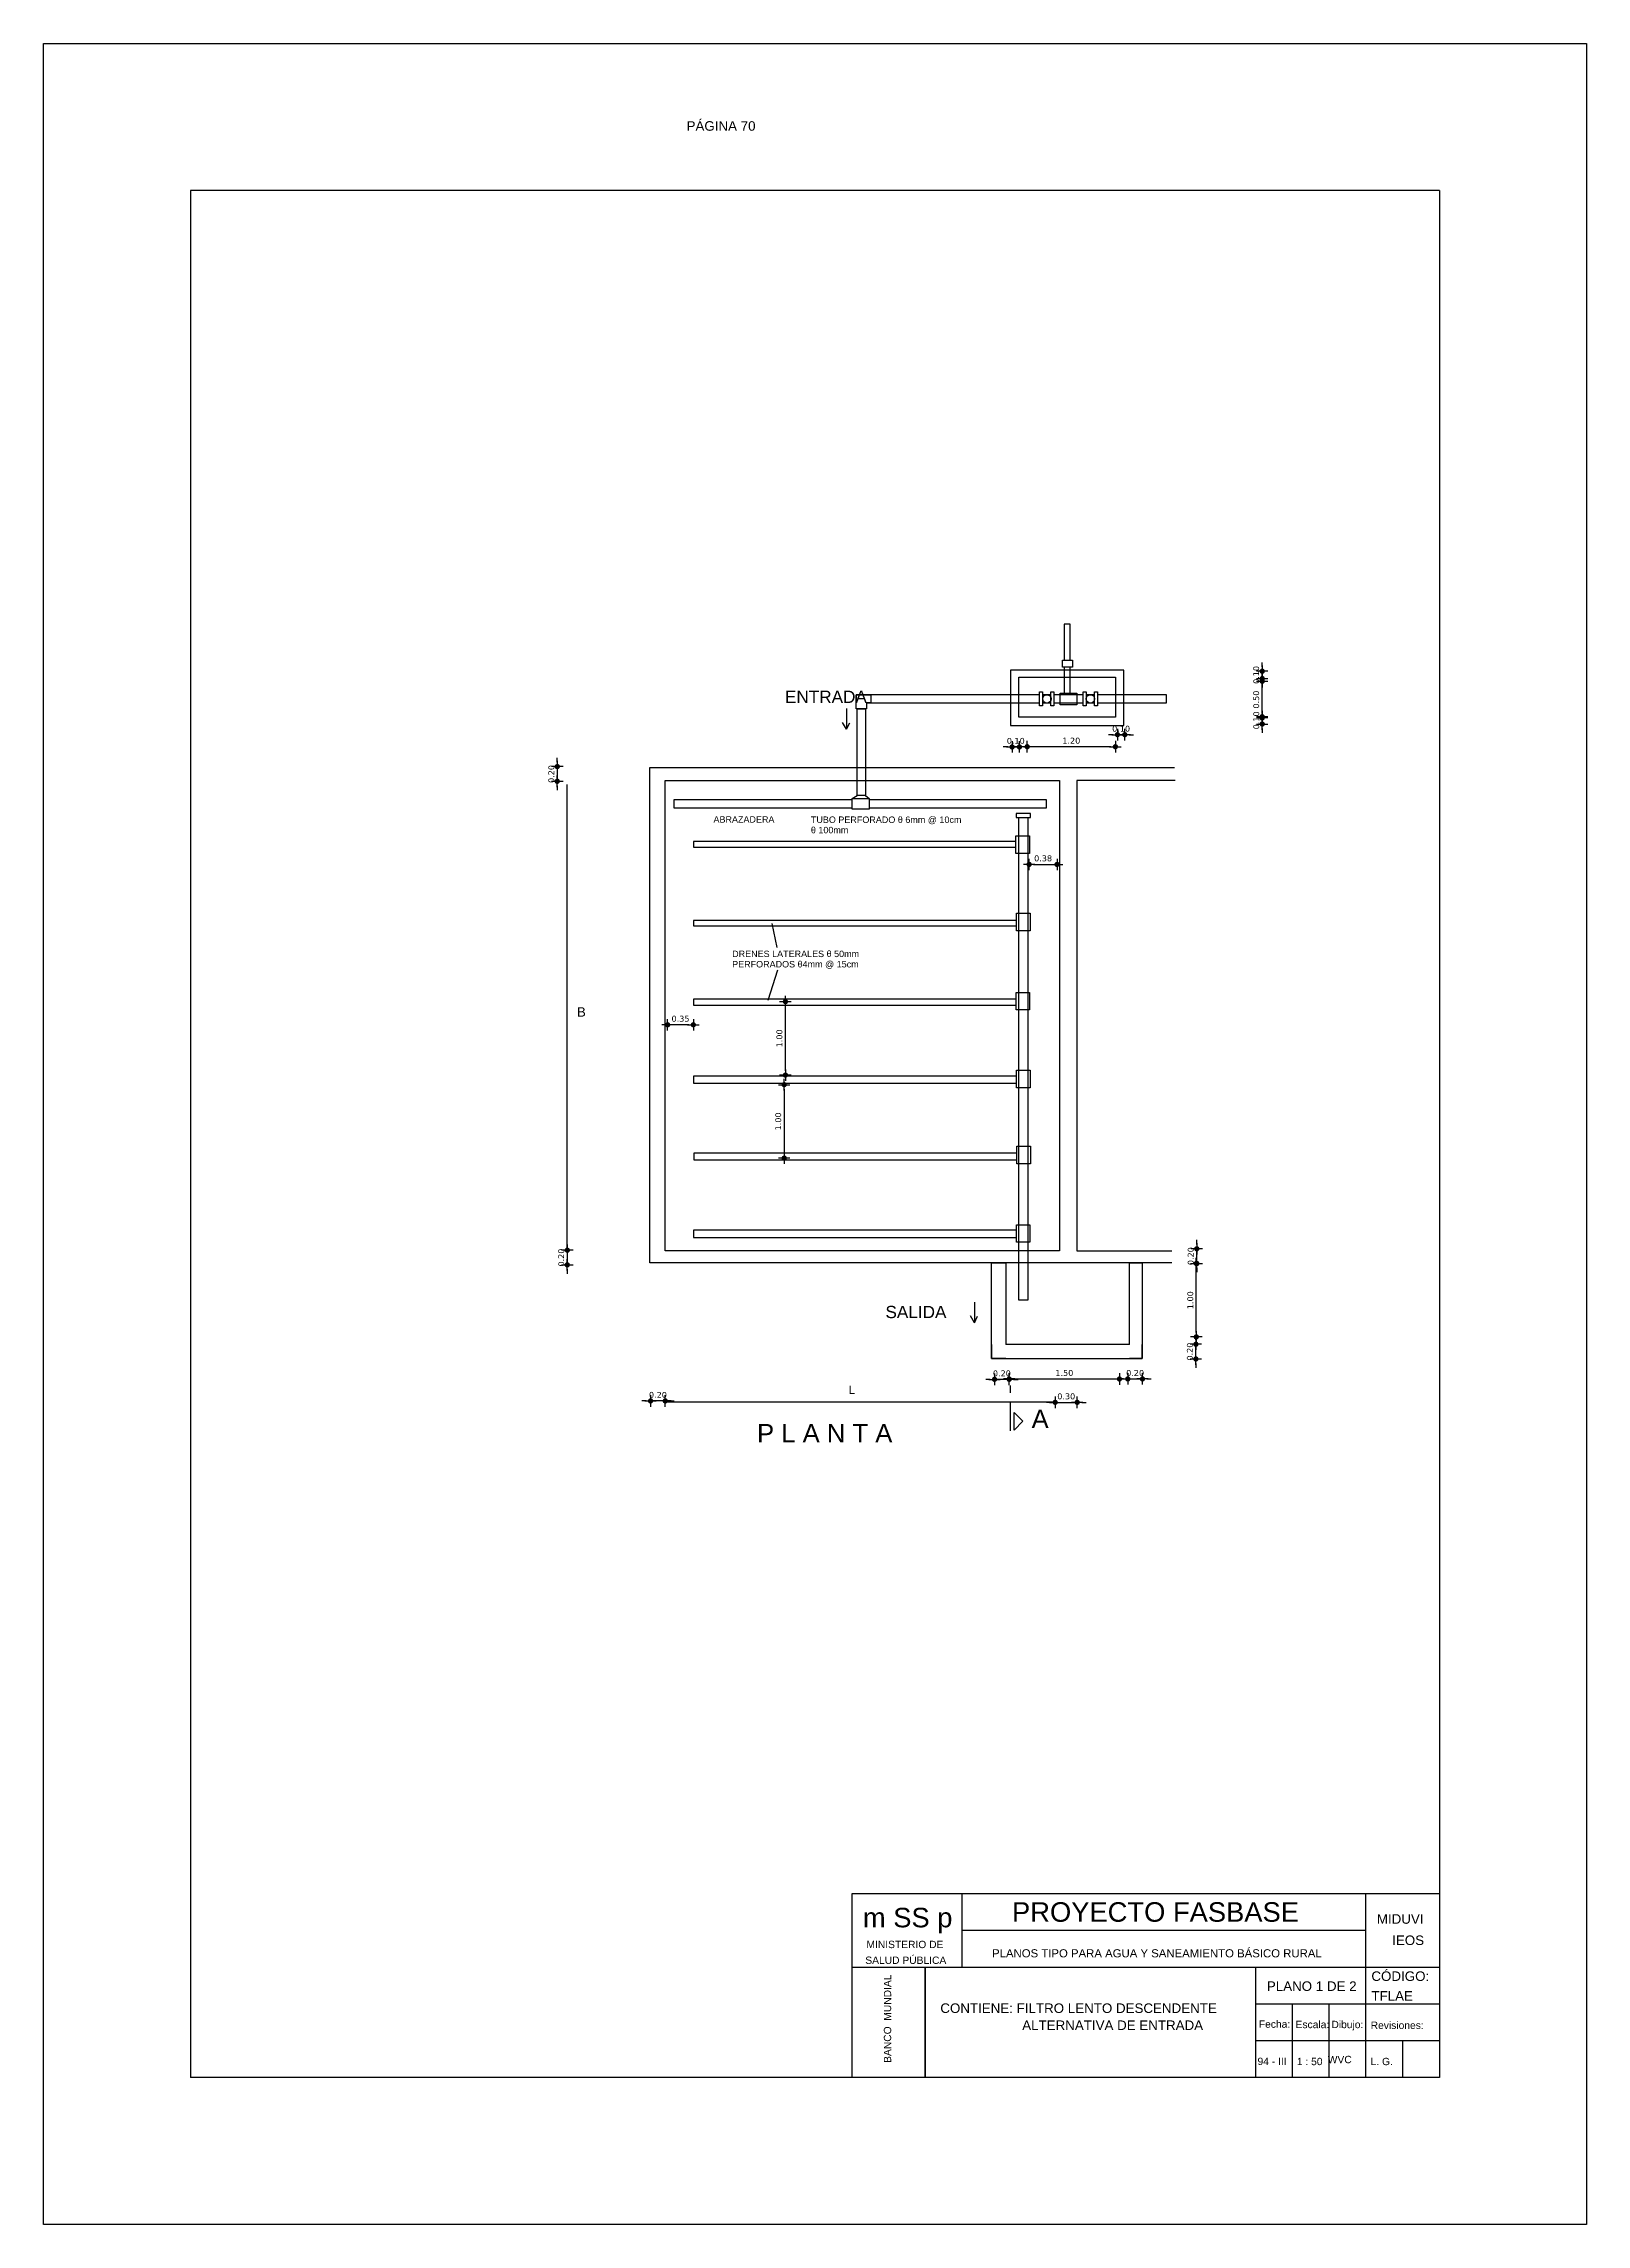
# Model space of a CAD drawing. Header units: metres. Extents: x 1959 to 4131, y 3282 to 4313.
# Drawn here: x 2470.89 to 2491.89, y 4281.15 to 4310.85 of the extents above; entities that cross this region are included whole.
import ezdxf
from ezdxf.enums import TextEntityAlignment as Align

# ---------------------------------------------------------------- set-up
doc = ezdxf.new("R2010")
doc.units = ezdxf.units.M
for name, color, linetype in [('Cota', 7, 'Continuous'), ('Cotas', 7, 'Continuous'), ('Dibujo', 7, 'Continuous'), ('Plano', 1, 'Continuous'), ('Texto', 170, 'Continuous')]:
    doc.layers.add(name, color=color, linetype=linetype)
doc.styles.add('Annotative', font='arial.ttf')
doc.styles.get("Standard").update_dxf_attribs({"font": 'arial.ttf'})
doc.styles.add('verdana', font='verdana.ttf')
doc.dimstyles.new('ISO', dxfattribs={"dimtxt": 0.08, "dimasz": 0.06, "dimexe": 0.1, "dimexo": 0.1, "dimgap": 0.04, "dimtad": 1, "dimzin": 1, "dimdsep": 46, "dimtxsty": 'verdana', "dimblk1": 'PAB', "dimblk2": 'PAB', "dimsah": 1, "dimcen": 0, "dimse1": 1, "dimse2": 1, "dimclrd": 7, "dimclre": 8, "dimclrt": 7, "dimadec": 0, "dimazin": 0, "dimtfac": 1, "dimtix": 1, "dimtmove": 0, "dimatfit": 3, "dimldrblk": 'PAB', "dimfxl": 0.1, "dimtvp": 1, "dimtolj": 1, "dimtzin": 1, "dimarcsym": 0})

msp = doc.modelspace()

# ---------------------------------------------------------------- texts
at = {"layer": 'Cota'}
for s, height, p in [('B', 0.128, (2478.149, 4297.598)), ('L', 0.113, (2481.846, 4292.46))]:
    msp.add_text(s, height=height, dxfattribs=at).set_placement(p)
at = {"layer": 'Dibujo', "color": 0, "linetype": 'ByBlock'}
for s, height, p in [('m SS p', 0.2662, (2482.04, 4285.195)), ('PROYECTO FASBASE', 0.26624, (2484.07, 4285.271)), ('PLANOS TIPO PARA AGUA Y SANEAMIENTO BÁSICO RURAL', 0.11076, (2483.798, 4284.786))]:
    msp.add_text(s, height=height, dxfattribs=at).set_placement(p)
at = {"layer": 'Dibujo', "color": 0, "linetype": 'ByBlock', "style": 'Annotative'}
for s, p in [('MIDUVI', (2489.036, 4285.244)), ('IEOS', (2489.245, 4284.954)), ('CÓDIGO:', (2488.962, 4284.465)), ('PLANO 1 DE 2', (2487.539, 4284.329)), ('TFLAE', (2488.962, 4284.196)), ('CONTIENE: FILTRO LENTO DESCENDENTE', (2483.094, 4284.029))]:
    msp.add_text(s, height=0.13, dxfattribs=at).set_placement(p)
at = {"layer": 'Dibujo', "color": 0, "linetype": 'ByBlock'}
for s, p in [('SALUD PÚBLICA', (2482.624, 4284.697)), ('MINISTERIO DE', (2482.612, 4284.912)), ('Fecha:', (2487.643, 4283.827)), ('Escala:', (2488.159, 4283.822)), ('Dibujo:', (2488.635, 4283.822)), ('Revisiones:', (2489.313, 4283.811)), ('94 - III', (2487.61, 4283.32)), ('1 : 50', (2488.122, 4283.318)), ('WVC', (2488.531, 4283.345)), ('L. G. ', (2489.122, 4283.318))]:
    msp.add_text(s, height=0.1, dxfattribs=at).set_placement(p, align=Align.CENTER)
msp.add_text('BANCO  MUNDIAL', height=0.1, rotation=90, dxfattribs=at).set_placement((2482.425, 4283.951), align=Align.CENTER)
at = {"layer": 'Dibujo', "color": 0, "linetype": 'ByBlock', "char_height": 0.13, "attachment_point": 1}
for s, insert, width in [('PÁGINA 70', (2479.64, 4309.793), 2.90393), ('  ALTERNATIVA DE ENTRADA', (2484.108, 4283.927), 2.74501)]:
    msp.add_mtext(s, dxfattribs=dict(at, insert=insert, width=width))
at = {"layer": 'Texto'}
for s, height, p in [('ENTRADA', 0.1671, (2480.979, 4301.87)), ('ABRAZADERA', 0.0876, (2480.006, 4300.24)), ('TUBO PERFORADO θ 6mm @ 10cm', 0.08764, (2481.332, 4300.236)), ('θ 100mm', 0.0876, (2481.332, 4300.095)), ('DRENES LATERALES θ 50mm', 0.08764, (2480.26, 4298.409)), ('PERFORADOS θ4mm @ 15cm', 0.08764, (2480.26, 4298.268)), ('SALIDA', 0.1671, (2482.347, 4293.492)), ('A', 0.25, (2484.336, 4291.994)), ('P L A N T A ', 0.24978, (2480.599, 4291.8))]:
    msp.add_text(s, height=height, dxfattribs=at).set_placement(p)

# ---------------------------------------------------------------- blocks, each defined once
blk = doc.blocks.new('PAB')
at = {"layer": 'Cotas'}
for p, q in [((-1.3, 0), (1.3, 0)), ((0, 1.3), (0, -1.3))]:
    blk.add_line(p, q, dxfattribs=at)
at = {"layer": 'Cotas', "const_width": 0.6}
blk.add_lwpolyline([(-0.3, 0, 1), (0.3, 0, 1)], format="xyb", close=True, dxfattribs=at)
blk = doc.blocks.new('*D720')
at = {"layer": 'Cota', "color": 7, "lineweight": -2, "transparency": 16777216}
for p, q in [((2487.476, 4302.362), (2487.476, 4302.422)), ((2487.476, 4302.302), (2487.476, 4302.202)), ((2487.476, 4302.142), (2487.476, 4302.082))]:
    blk.add_line(p, q, dxfattribs=at)
at = {"layer": 'Defpoints', "color": 0, "transparency": 16777216}
for p in [(2486.362, 4302.302), (2486.362, 4302.202), (2487.476, 4302.202)]:
    blk.add_point(p, dxfattribs=at)
at = {"layer": 'Cota', "color": 7, "lineweight": -2, "transparency": 16777216, "xscale": 0.06, "yscale": 0.06, "zscale": 0.06}
for p, rotation in [((2487.476, 4302.302), 270), ((2487.476, 4302.202), 90)]:
    blk.add_blockref('PAB', p, dxfattribs=dict(at, rotation=rotation))
at = {"layer": 'Cota', "color": 7, "transparency": 16777216, "insert": (2487.394, 4302.252), "char_height": 0.08, "attachment_point": 5, "rotation": 90, "style": 'verdana'}
blk.add_mtext('\\A1;0.10', dxfattribs=at)
blk = doc.blocks.new('*D721')
at = {"layer": 'Cota', "color": 7, "lineweight": -2, "transparency": 16777216}
blk.add_line((2487.476, 4301.726), (2487.476, 4302.106), dxfattribs=at)
at = {"layer": 'Defpoints', "color": 0, "transparency": 16777216}
for p in [(2486.356, 4302.166), (2487.476, 4302.166), (2486.356, 4301.666)]:
    blk.add_point(p, dxfattribs=at)
at = {"layer": 'Cota', "color": 7, "lineweight": -2, "transparency": 16777216, "xscale": 0.06, "yscale": 0.06, "zscale": 0.06}
for p, rotation in [((2487.476, 4302.166), 90), ((2487.476, 4301.666), 270)]:
    blk.add_blockref('PAB', p, dxfattribs=dict(at, rotation=rotation))
at = {"layer": 'Cota', "color": 7, "transparency": 16777216, "insert": (2487.394, 4301.916), "char_height": 0.08, "attachment_point": 5, "rotation": 90, "style": 'verdana'}
blk.add_mtext('\\A1;0.50', dxfattribs=at)
blk = doc.blocks.new('*D722')
at = {"layer": 'Cota', "color": 7, "lineweight": -2, "transparency": 16777216}
for p, q in [((2487.476, 4301.743), (2487.476, 4301.803)), ((2487.476, 4301.683), (2487.476, 4301.583)), ((2487.476, 4301.523), (2487.476, 4301.463))]:
    blk.add_line(p, q, dxfattribs=at)
at = {"layer": 'Defpoints', "color": 0, "transparency": 16777216}
for p in [(2486.369, 4301.683), (2486.369, 4301.583), (2487.476, 4301.583)]:
    blk.add_point(p, dxfattribs=at)
at = {"layer": 'Cota', "color": 7, "lineweight": -2, "transparency": 16777216, "xscale": 0.06, "yscale": 0.06, "zscale": 0.06}
for p, rotation in [((2487.476, 4301.683), 270), ((2487.476, 4301.583), 90)]:
    blk.add_blockref('PAB', p, dxfattribs=dict(at, rotation=rotation))
at = {"layer": 'Cota', "color": 7, "transparency": 16777216, "insert": (2487.395, 4301.633), "char_height": 0.08, "attachment_point": 5, "rotation": 90, "style": 'verdana'}
blk.add_mtext('\\A1;0.10', dxfattribs=at)
blk = doc.blocks.new('*D723')
at = {"layer": 'Cota', "color": 7, "lineweight": -2, "transparency": 16777216}
for p, q in [((2485.445, 4301.438), (2485.385, 4301.438)), ((2485.605, 4301.438), (2485.505, 4301.438)), ((2485.665, 4301.438), (2485.725, 4301.438))]:
    blk.add_line(p, q, dxfattribs=at)
at = {"layer": 'Defpoints', "color": 0, "transparency": 16777216}
for p in [(2485.505, 4301.459), (2485.605, 4301.459), (2485.505, 4301.438)]:
    blk.add_point(p, dxfattribs=at)
at = {"layer": 'Cota', "color": 7, "lineweight": -2, "transparency": 16777216, "xscale": 0.06, "yscale": 0.06, "zscale": 0.06}
blk.add_blockref('PAB', (2485.505, 4301.438), dxfattribs=at)
at = {"layer": 'Cota', "color": 7, "lineweight": -2, "transparency": 16777216, "xscale": 0.06, "yscale": 0.06, "zscale": 0.06, "rotation": 180}
blk.add_blockref('PAB', (2485.605, 4301.438), dxfattribs=at)
at = {"layer": 'Cota', "color": 7, "transparency": 16777216, "insert": (2485.555, 4301.519), "char_height": 0.08, "attachment_point": 5, "style": 'verdana'}
blk.add_mtext('\\A1;0.10', dxfattribs=at)
blk = doc.blocks.new('*D724')
at = {"layer": 'Cota', "color": 7, "lineweight": -2, "transparency": 16777216}
blk.add_line((2485.417, 4301.274), (2484.337, 4301.274), dxfattribs=at)
at = {"layer": 'Defpoints', "color": 0, "transparency": 16777216}
for p in [(2484.277, 4301.335), (2484.277, 4301.274), (2485.477, 4301.335)]:
    blk.add_point(p, dxfattribs=at)
at = {"layer": 'Cota', "color": 7, "lineweight": -2, "transparency": 16777216, "xscale": 0.06, "yscale": 0.06, "zscale": 0.06, "rotation": 180}
blk.add_blockref('PAB', (2484.277, 4301.274), dxfattribs=at)
at = {"layer": 'Cota', "color": 7, "lineweight": -2, "transparency": 16777216, "xscale": 0.06, "yscale": 0.06, "zscale": 0.06}
blk.add_blockref('PAB', (2485.477, 4301.274), dxfattribs=at)
at = {"layer": 'Cota', "color": 7, "transparency": 16777216, "insert": (2484.877, 4301.356), "char_height": 0.08, "attachment_point": 5, "style": 'verdana'}
blk.add_mtext('\\A1;1.20', dxfattribs=at)
blk = doc.blocks.new('*D725')
at = {"layer": 'Cota', "color": 7, "lineweight": -2, "transparency": 16777216}
for p, q in [((2484.011, 4301.271), (2483.951, 4301.271)), ((2484.171, 4301.271), (2484.071, 4301.271)), ((2484.231, 4301.271), (2484.291, 4301.271))]:
    blk.add_line(p, q, dxfattribs=at)
at = {"layer": 'Defpoints', "color": 0, "transparency": 16777216}
for p in [(2484.071, 4301.274), (2484.071, 4301.271), (2484.171, 4301.274)]:
    blk.add_point(p, dxfattribs=at)
at = {"layer": 'Cota', "color": 7, "lineweight": -2, "transparency": 16777216, "xscale": 0.06, "yscale": 0.06, "zscale": 0.06}
blk.add_blockref('PAB', (2484.071, 4301.271), dxfattribs=at)
at = {"layer": 'Cota', "color": 7, "lineweight": -2, "transparency": 16777216, "xscale": 0.06, "yscale": 0.06, "zscale": 0.06, "rotation": 180}
blk.add_blockref('PAB', (2484.171, 4301.271), dxfattribs=at)
at = {"layer": 'Cota', "color": 7, "transparency": 16777216, "insert": (2484.121, 4301.353), "char_height": 0.08, "attachment_point": 5, "style": 'verdana'}
blk.add_mtext('\\A1;0.10', dxfattribs=at)
blk = doc.blocks.new('*D726')
at = {"layer": 'Cota', "color": 7, "lineweight": -2, "transparency": 16777216}
for p, q in [((2477.88, 4301.063), (2477.88, 4301.123)), ((2477.88, 4301.003), (2477.88, 4300.803)), ((2477.88, 4300.743), (2477.88, 4300.683))]:
    blk.add_line(p, q, dxfattribs=at)
at = {"layer": 'Defpoints', "color": 0, "transparency": 16777216}
for p in [(2478.032, 4301.003), (2477.88, 4300.803), (2478.032, 4300.803)]:
    blk.add_point(p, dxfattribs=at)
at = {"layer": 'Cota', "color": 7, "lineweight": -2, "transparency": 16777216, "xscale": 0.06, "yscale": 0.06, "zscale": 0.06}
for p, rotation in [((2477.88, 4301.003), 270), ((2477.88, 4300.803), 90)]:
    blk.add_blockref('PAB', p, dxfattribs=dict(at, rotation=rotation))
at = {"layer": 'Cota', "color": 7, "transparency": 16777216, "insert": (2477.799, 4300.903), "char_height": 0.08, "attachment_point": 5, "rotation": 90, "style": 'verdana'}
blk.add_mtext('\\A1;0.20', dxfattribs=at)
blk = doc.blocks.new('*D1093')
at = {"layer": 'Cota', "color": 7, "lineweight": -2, "transparency": 16777216}
for p, q in [((2478.016, 4294.477), (2478.016, 4294.537)), ((2478.016, 4294.417), (2478.016, 4294.217)), ((2478.016, 4294.157), (2478.016, 4294.097))]:
    blk.add_line(p, q, dxfattribs=at)
at = {"layer": 'Defpoints', "color": 0, "transparency": 16777216}
for p in [(2478.012, 4294.417), (2478.012, 4294.217), (2478.016, 4294.217)]:
    blk.add_point(p, dxfattribs=at)
at = {"layer": 'Cota', "color": 7, "lineweight": -2, "transparency": 16777216, "xscale": 0.06, "yscale": 0.06, "zscale": 0.06}
for p, rotation in [((2478.016, 4294.417), 270), ((2478.016, 4294.217), 90)]:
    blk.add_blockref('PAB', p, dxfattribs=dict(at, rotation=rotation))
at = {"layer": 'Cota', "color": 7, "transparency": 16777216, "insert": (2477.934, 4294.317), "char_height": 0.08, "attachment_point": 5, "rotation": 90, "style": 'verdana'}
blk.add_mtext('\\A1;0.20', dxfattribs=at)
blk = doc.blocks.new('*D1094')
at = {"layer": 'Cota', "color": 7, "lineweight": -2, "transparency": 16777216}
for p, q in [((2479.09, 4292.364), (2479.03, 4292.364)), ((2479.35, 4292.364), (2479.15, 4292.364)), ((2479.41, 4292.364), (2479.47, 4292.364))]:
    blk.add_line(p, q, dxfattribs=at)
at = {"layer": 'Defpoints', "color": 0, "transparency": 16777216}
for p in [(2479.15, 4292.364), (2479.15, 4292.352), (2479.35, 4292.352)]:
    blk.add_point(p, dxfattribs=at)
at = {"layer": 'Cota', "color": 7, "lineweight": -2, "transparency": 16777216, "xscale": 0.06, "yscale": 0.06, "zscale": 0.06}
blk.add_blockref('PAB', (2479.15, 4292.364), dxfattribs=at)
at = {"layer": 'Cota', "color": 7, "lineweight": -2, "transparency": 16777216, "xscale": 0.06, "yscale": 0.06, "zscale": 0.06, "rotation": 180}
blk.add_blockref('PAB', (2479.35, 4292.364), dxfattribs=at)
at = {"layer": 'Cota', "color": 7, "transparency": 16777216, "insert": (2479.25, 4292.446), "char_height": 0.08, "attachment_point": 5, "style": 'verdana'}
blk.add_mtext('\\A1;0.20', dxfattribs=at)
blk = doc.blocks.new('*D1095')
at = {"layer": 'Cota', "color": 7, "lineweight": -2, "transparency": 16777216}
for p, q in [((2484.598, 4292.345), (2484.538, 4292.345)), ((2484.658, 4292.345), (2484.958, 4292.345)), ((2485.018, 4292.345), (2485.078, 4292.345))]:
    blk.add_line(p, q, dxfattribs=at)
at = {"layer": 'Defpoints', "color": 0, "transparency": 16777216}
for p in [(2484.658, 4292.352), (2484.958, 4292.352), (2484.958, 4292.345)]:
    blk.add_point(p, dxfattribs=at)
at = {"layer": 'Cota', "color": 7, "lineweight": -2, "transparency": 16777216, "xscale": 0.06, "yscale": 0.06, "zscale": 0.06}
blk.add_blockref('PAB', (2484.658, 4292.345), dxfattribs=at)
at = {"layer": 'Cota', "color": 7, "lineweight": -2, "transparency": 16777216, "xscale": 0.06, "yscale": 0.06, "zscale": 0.06, "rotation": 180}
blk.add_blockref('PAB', (2484.958, 4292.345), dxfattribs=at)
at = {"layer": 'Cota', "color": 7, "transparency": 16777216, "insert": (2484.808, 4292.426), "char_height": 0.08, "attachment_point": 5, "style": 'verdana'}
blk.add_mtext('\\A1;0.30', dxfattribs=at)
blk = doc.blocks.new('*D727')
at = {"layer": 'Cota', "color": 7, "lineweight": -2, "transparency": 16777216}
blk.add_line((2484.092, 4292.663), (2485.472, 4292.663), dxfattribs=at)
at = {"layer": 'Defpoints', "color": 0, "transparency": 16777216}
for p in [(2484.032, 4292.633), (2485.532, 4292.663), (2485.532, 4292.633)]:
    blk.add_point(p, dxfattribs=at)
at = {"layer": 'Cota', "color": 7, "lineweight": -2, "transparency": 16777216, "xscale": 0.06, "yscale": 0.06, "zscale": 0.06, "rotation": 180}
blk.add_blockref('PAB', (2484.032, 4292.663), dxfattribs=at)
at = {"layer": 'Cota', "color": 7, "lineweight": -2, "transparency": 16777216, "xscale": 0.06, "yscale": 0.06, "zscale": 0.06}
blk.add_blockref('PAB', (2485.532, 4292.663), dxfattribs=at)
at = {"layer": 'Cota', "color": 7, "transparency": 16777216, "insert": (2484.782, 4292.745), "char_height": 0.08, "attachment_point": 5, "style": 'verdana'}
blk.add_mtext('\\A1;1.50', dxfattribs=at)
blk = doc.blocks.new('*D728')
at = {"layer": 'Cota', "color": 7, "lineweight": -2, "transparency": 16777216}
for p, q in [((2483.772, 4292.658), (2483.712, 4292.658)), ((2484.032, 4292.658), (2483.832, 4292.658)), ((2484.092, 4292.658), (2484.152, 4292.658))]:
    blk.add_line(p, q, dxfattribs=at)
at = {"layer": 'Defpoints', "color": 0, "transparency": 16777216}
for p in [(2483.832, 4292.663), (2483.832, 4292.658), (2484.032, 4292.663)]:
    blk.add_point(p, dxfattribs=at)
at = {"layer": 'Cota', "color": 7, "lineweight": -2, "transparency": 16777216, "xscale": 0.06, "yscale": 0.06, "zscale": 0.06}
blk.add_blockref('PAB', (2483.832, 4292.658), dxfattribs=at)
at = {"layer": 'Cota', "color": 7, "lineweight": -2, "transparency": 16777216, "xscale": 0.06, "yscale": 0.06, "zscale": 0.06, "rotation": 180}
blk.add_blockref('PAB', (2484.032, 4292.658), dxfattribs=at)
at = {"layer": 'Cota', "color": 7, "transparency": 16777216, "insert": (2483.932, 4292.739), "char_height": 0.08, "attachment_point": 5, "style": 'verdana'}
blk.add_mtext('\\A1;0.20', dxfattribs=at)
blk = doc.blocks.new('*D729')
at = {"layer": 'Cota', "color": 7, "lineweight": -2, "transparency": 16777216}
for p, q in [((2485.586, 4292.664), (2485.526, 4292.664)), ((2485.646, 4292.664), (2485.846, 4292.664)), ((2485.906, 4292.664), (2485.966, 4292.664))]:
    blk.add_line(p, q, dxfattribs=at)
at = {"layer": 'Defpoints', "color": 0, "transparency": 16777216}
for p in [(2485.646, 4292.663), (2485.846, 4292.664), (2485.846, 4292.663)]:
    blk.add_point(p, dxfattribs=at)
at = {"layer": 'Cota', "color": 7, "lineweight": -2, "transparency": 16777216, "xscale": 0.06, "yscale": 0.06, "zscale": 0.06}
blk.add_blockref('PAB', (2485.646, 4292.664), dxfattribs=at)
at = {"layer": 'Cota', "color": 7, "lineweight": -2, "transparency": 16777216, "xscale": 0.06, "yscale": 0.06, "zscale": 0.06, "rotation": 180}
blk.add_blockref('PAB', (2485.846, 4292.664), dxfattribs=at)
at = {"layer": 'Cota', "color": 7, "transparency": 16777216, "insert": (2485.746, 4292.745), "char_height": 0.08, "attachment_point": 5, "style": 'verdana'}
blk.add_mtext('\\A1;0.20', dxfattribs=at)
blk = doc.blocks.new('*D730')
at = {"layer": 'Cota', "color": 7, "lineweight": -2, "transparency": 16777216}
for p, q in [((2486.573, 4293.196), (2486.573, 4293.256)), ((2486.573, 4292.936), (2486.573, 4293.136)), ((2486.573, 4292.876), (2486.573, 4292.816))]:
    blk.add_line(p, q, dxfattribs=at)
at = {"layer": 'Defpoints', "color": 0, "transparency": 16777216}
for p in [(2486.558, 4293.136), (2486.573, 4293.136), (2486.558, 4292.936)]:
    blk.add_point(p, dxfattribs=at)
at = {"layer": 'Cota', "color": 7, "lineweight": -2, "transparency": 16777216, "xscale": 0.06, "yscale": 0.06, "zscale": 0.06}
for p, rotation in [((2486.573, 4293.136), 270), ((2486.573, 4292.936), 90)]:
    blk.add_blockref('PAB', p, dxfattribs=dict(at, rotation=rotation))
at = {"layer": 'Cota', "color": 7, "transparency": 16777216, "insert": (2486.491, 4293.036), "char_height": 0.08, "attachment_point": 5, "rotation": 90, "style": 'verdana'}
blk.add_mtext('\\A1;0.20', dxfattribs=at)
blk = doc.blocks.new('*D731')
at = {"layer": 'Cota', "color": 7, "lineweight": -2, "transparency": 16777216}
blk.add_line((2486.578, 4293.296), (2486.578, 4294.176), dxfattribs=at)
at = {"layer": 'Defpoints', "color": 0, "transparency": 16777216}
for p in [(2486.573, 4294.236), (2486.578, 4294.236), (2486.573, 4293.236)]:
    blk.add_point(p, dxfattribs=at)
at = {"layer": 'Cota', "color": 7, "lineweight": -2, "transparency": 16777216, "xscale": 0.06, "yscale": 0.06, "zscale": 0.06}
for p, rotation in [((2486.578, 4294.236), 90), ((2486.578, 4293.236), 270)]:
    blk.add_blockref('PAB', p, dxfattribs=dict(at, rotation=rotation))
at = {"layer": 'Cota', "color": 7, "transparency": 16777216, "insert": (2486.497, 4293.736), "char_height": 0.08, "attachment_point": 5, "rotation": 90, "style": 'verdana'}
blk.add_mtext('\\A1;1.00', dxfattribs=at)
blk = doc.blocks.new('*D732')
at = {"layer": 'Cota', "color": 7, "lineweight": -2, "transparency": 16777216}
for p, q in [((2486.585, 4294.496), (2486.585, 4294.556)), ((2486.585, 4294.236), (2486.585, 4294.436)), ((2486.585, 4294.176), (2486.585, 4294.116))]:
    blk.add_line(p, q, dxfattribs=at)
at = {"layer": 'Defpoints', "color": 0, "transparency": 16777216}
for p in [(2486.578, 4294.436), (2486.585, 4294.436), (2486.578, 4294.236)]:
    blk.add_point(p, dxfattribs=at)
at = {"layer": 'Cota', "color": 7, "lineweight": -2, "transparency": 16777216, "xscale": 0.06, "yscale": 0.06, "zscale": 0.06}
for p, rotation in [((2486.585, 4294.436), 270), ((2486.585, 4294.236), 90)]:
    blk.add_blockref('PAB', p, dxfattribs=dict(at, rotation=rotation))
at = {"layer": 'Cota', "color": 7, "transparency": 16777216, "insert": (2486.503, 4294.336), "char_height": 0.08, "attachment_point": 5, "rotation": 90, "style": 'verdana'}
blk.add_mtext('\\A1;0.20', dxfattribs=at)
blk = doc.blocks.new('*D733')
at = {"layer": 'Cota', "color": 7, "lineweight": -2, "transparency": 16777216}
blk.add_line((2484.363, 4299.671), (2484.623, 4299.671), dxfattribs=at)
at = {"layer": 'Defpoints', "color": 0, "transparency": 16777216}
for p in [(2484.683, 4299.671), (2484.303, 4299.665), (2484.683, 4299.665)]:
    blk.add_point(p, dxfattribs=at)
at = {"layer": 'Cota', "color": 7, "lineweight": -2, "transparency": 16777216, "xscale": 0.06, "yscale": 0.06, "zscale": 0.06, "rotation": 180}
blk.add_blockref('PAB', (2484.303, 4299.671), dxfattribs=at)
at = {"layer": 'Cota', "color": 7, "lineweight": -2, "transparency": 16777216, "xscale": 0.06, "yscale": 0.06, "zscale": 0.06}
blk.add_blockref('PAB', (2484.683, 4299.671), dxfattribs=at)
at = {"layer": 'Cota', "color": 7, "transparency": 16777216, "insert": (2484.493, 4299.753), "char_height": 0.08, "attachment_point": 5, "style": 'verdana'}
blk.add_mtext('\\A1;0.38', dxfattribs=at)
blk = doc.blocks.new('*D734')
at = {"layer": 'Cota', "color": 7, "lineweight": -2, "transparency": 16777216}
blk.add_line((2479.672, 4297.487), (2479.442, 4297.487), dxfattribs=at)
at = {"layer": 'Defpoints', "color": 0, "transparency": 16777216}
for p in [(2479.382, 4297.488), (2479.382, 4297.487), (2479.732, 4297.488)]:
    blk.add_point(p, dxfattribs=at)
at = {"layer": 'Cota', "color": 7, "lineweight": -2, "transparency": 16777216, "xscale": 0.06, "yscale": 0.06, "zscale": 0.06, "rotation": 180}
blk.add_blockref('PAB', (2479.382, 4297.487), dxfattribs=at)
at = {"layer": 'Cota', "color": 7, "lineweight": -2, "transparency": 16777216, "xscale": 0.06, "yscale": 0.06, "zscale": 0.06}
blk.add_blockref('PAB', (2479.732, 4297.487), dxfattribs=at)
at = {"layer": 'Cota', "color": 7, "transparency": 16777216, "insert": (2479.557, 4297.569), "char_height": 0.08, "attachment_point": 5, "style": 'verdana'}
blk.add_mtext('\\A1;0.35', dxfattribs=at)
blk = doc.blocks.new('*D735')
at = {"layer": 'Cota', "color": 7, "lineweight": -2, "transparency": 16777216}
blk.add_line((2480.985, 4296.862), (2480.985, 4297.742), dxfattribs=at)
at = {"layer": 'Defpoints', "color": 0, "transparency": 16777216}
for p in [(2480.985, 4297.802), (2481.009, 4297.802), (2481.009, 4296.802)]:
    blk.add_point(p, dxfattribs=at)
at = {"layer": 'Cota', "color": 7, "lineweight": -2, "transparency": 16777216, "xscale": 0.06, "yscale": 0.06, "zscale": 0.06}
for p, rotation in [((2480.985, 4297.802), 90), ((2480.985, 4296.802), 270)]:
    blk.add_blockref('PAB', p, dxfattribs=dict(at, rotation=rotation))
at = {"layer": 'Cota', "color": 7, "transparency": 16777216, "insert": (2480.904, 4297.302), "char_height": 0.08, "attachment_point": 5, "rotation": 90, "style": 'verdana'}
blk.add_mtext('\\A1;1.00', dxfattribs=at)
blk = doc.blocks.new('*D736')
at = {"layer": 'Cota', "color": 7, "lineweight": -2, "transparency": 16777216}
blk.add_line((2480.969, 4296.611), (2480.969, 4295.731), dxfattribs=at)
at = {"layer": 'Defpoints', "color": 0, "transparency": 16777216}
for p in [(2481.01, 4296.671), (2480.969, 4295.671), (2481.01, 4295.671)]:
    blk.add_point(p, dxfattribs=at)
at = {"layer": 'Cota', "color": 7, "lineweight": -2, "transparency": 16777216, "xscale": 0.06, "yscale": 0.06, "zscale": 0.06}
for p, rotation in [((2480.969, 4296.671), 90), ((2480.969, 4295.671), 270)]:
    blk.add_blockref('PAB', p, dxfattribs=dict(at, rotation=rotation))
at = {"layer": 'Cota', "color": 7, "transparency": 16777216, "insert": (2480.888, 4296.171), "char_height": 0.08, "attachment_point": 5, "rotation": 90, "style": 'verdana'}
blk.add_mtext('\\A1;1.00', dxfattribs=at)

# ---------------------------------------------------------------- dimensions: what is measured, and where the dimension line sits
at = {"layer": 'Cota'}
for base, p1, p2, picture, middle in [((2487.476, 4302.202), (2486.362, 4302.302), (2486.362, 4302.202), '*D720', (2487.394, 4302.252)), ((2487.476, 4302.166), (2486.356, 4301.666), (2486.356, 4302.166), '*D721', (2487.394, 4301.916)), ((2487.476, 4301.583), (2486.369, 4301.683), (2486.369, 4301.583), '*D722', (2487.395, 4301.633)), ((2477.88, 4300.803), (2478.032, 4301.003), (2478.032, 4300.803), '*D726', (2477.799, 4300.903)), ((2480.985, 4297.802), (2481.009, 4296.802), (2481.009, 4297.802), '*D735', (2480.904, 4297.302)), ((2480.969, 4295.671), (2481.01, 4296.671), (2481.01, 4295.671), '*D736', (2480.888, 4296.171)), ((2478.016, 4294.217), (2478.012, 4294.417), (2478.012, 4294.217), '*D1093', (2477.934, 4294.317)), ((2486.585, 4294.436), (2486.578, 4294.236), (2486.578, 4294.436), '*D732', (2486.503, 4294.336)), ((2486.578, 4294.236), (2486.573, 4293.236), (2486.573, 4294.236), '*D731', (2486.497, 4293.736)), ((2486.573, 4293.136), (2486.558, 4292.936), (2486.558, 4293.136), '*D730', (2486.491, 4293.036))]:
    dim = msp.add_linear_dim(base=base, p1=p1, p2=p2, angle=90, dimstyle='ISO', dxfattribs=at)
    dim.commit()
    dim.dimension.update_dxf_attribs({"geometry": picture, "text_midpoint": middle})
for base, p1, p2, picture, middle in [((2485.505, 4301.438), (2485.605, 4301.459), (2485.505, 4301.459), '*D723', (2485.555, 4301.519)), ((2484.071, 4301.271), (2484.171, 4301.274), (2484.071, 4301.274), '*D725', (2484.121, 4301.353)), ((2484.277, 4301.274), (2485.477, 4301.335), (2484.277, 4301.335), '*D724', (2484.877, 4301.356)), ((2484.683, 4299.671), (2484.303, 4299.665), (2484.683, 4299.665), '*D733', (2484.493, 4299.753)), ((2479.382, 4297.487), (2479.732, 4297.488), (2479.382, 4297.488), '*D734', (2479.557, 4297.569)), ((2483.832, 4292.658), (2484.032, 4292.663), (2483.832, 4292.663), '*D728', (2483.932, 4292.739)), ((2485.532, 4292.663), (2484.032, 4292.633), (2485.532, 4292.633), '*D727', (2484.782, 4292.745)), ((2485.846, 4292.664), (2485.646, 4292.663), (2485.846, 4292.663), '*D729', (2485.746, 4292.745)), ((2479.15, 4292.364), (2479.35, 4292.352), (2479.15, 4292.352), '*D1094', (2479.25, 4292.446)), ((2484.958, 4292.345), (2484.658, 4292.352), (2484.958, 4292.352), '*D1095', (2484.808, 4292.426))]:
    dim = msp.add_linear_dim(base=base, p1=p1, p2=p2, dimstyle='ISO', dxfattribs=at)
    dim.commit()
    dim.dimension.update_dxf_attribs({"geometry": picture, "text_midpoint": middle})

# ---------------------------------------------------------------- linework, layer by layer
at = {"layer": 'Cota'}
for p, q in [((2478.012, 4300.759), (2478.012, 4294.417)), ((2479.35, 4292.352), (2484.658, 4292.352))]:
    msp.add_line(p, q, dxfattribs=at)
at = {"layer": 'Dibujo', "color": 0, "linetype": 'ByBlock'}
for p, q in [((2470.888, 4310.85), (2491.888, 4310.85)), ((2470.888, 4281.15), (2470.888, 4310.85)), ((2470.888, 4310.85), (2473.888, 4310.85)), ((2470.888, 4310.85), (2473.388, 4310.85)), ((2491.888, 4310.85), (2491.888, 4281.15)), ((2472.888, 4308.85), (2472.888, 4283.15)), ((2489.888, 4308.85), (2472.888, 4308.85)), ((2489.888, 4308.85), (2489.888, 4283.15)), ((2481.888, 4285.65), (2481.888, 4283.15)), ((2489.888, 4285.65), (2481.888, 4285.65)), ((2483.388, 4285.65), (2483.388, 4284.65)), ((2488.888, 4283.15), (2488.888, 4285.65)), ((2488.888, 4285.15), (2483.388, 4285.15)), ((2489.888, 4284.65), (2481.888, 4284.65)), ((2482.888, 4284.65), (2482.888, 4283.15)), ((2482.888, 4283.15), (2482.888, 4284.65)), ((2487.388, 4283.15), (2487.388, 4284.65)), ((2489.888, 4284.15), (2487.388, 4284.15)), ((2487.888, 4283.15), (2487.888, 4284.15)), ((2488.388, 4283.15), (2488.388, 4284.15)), ((2489.888, 4283.65), (2487.388, 4283.65)), ((2489.388, 4283.15), (2489.388, 4283.65)), ((2489.888, 4283.15), (2472.888, 4283.15)), ((2491.888, 4281.15), (2470.888, 4281.15))]:
    msp.add_line(p, q, dxfattribs=at)
at = {"layer": 'Plano'}
for p, q in [((2479.141, 4294.243), (2479.141, 4300.993)), ((2479.141, 4300.993), (2486.28, 4300.993)), ((2481.892, 4300.567), (2481.961, 4300.61)), ((2482.074, 4300.61), (2482.125, 4300.567)), ((2486.291, 4300.815), (2484.954, 4300.815)), ((2484.954, 4300.815), (2484.954, 4294.408)), ((2484.954, 4294.408), (2486.247, 4294.408)), ((2486.247, 4294.243), (2479.141, 4294.243))]:
    msp.add_line(p, q, dxfattribs=at)
for points in [[(2484.863, 4302.452), (2484.863, 4302.941), (2484.779, 4302.941), (2484.779, 4302.452)], [(2484.779, 4302.356), (2484.779, 4302.003), (2484.863, 4302.003), (2484.863, 4302.356)], [(2484.444, 4301.982), (2481.948, 4301.982), (2481.948, 4301.872)], [(2481.948, 4301.872), (2481.948, 4301.982), (2482.149, 4301.982), (2482.149, 4301.872), (2482.091, 4301.872)], [(2482.091, 4301.872), (2482.091, 4301.791), (2481.948, 4301.791), (2481.948, 4301.872)], [(2482.091, 4301.872), (2484.444, 4301.872)], [(2484.6, 4301.982), (2484.484, 4301.982)], [(2484.484, 4301.872), (2484.6, 4301.872)], [(2485.037, 4301.982), (2484.64, 4301.982)], [(2484.64, 4301.872), (2485.037, 4301.872)], [(2485.193, 4301.982), (2485.077, 4301.982)], [(2485.077, 4301.872), (2485.193, 4301.872)], [(2485.233, 4301.872), (2486.172, 4301.872), (2486.172, 4301.982), (2485.233, 4301.982)], [(2481.892, 4300.437), (2479.473, 4300.437), (2479.473, 4300.553), (2481.892, 4300.553)], [(2482.125, 4300.553), (2484.534, 4300.553), (2484.534, 4300.437), (2482.125, 4300.437)], [(2483.985, 4292.942), (2483.792, 4292.942), (2483.792, 4294.243), (2483.985, 4294.243), (2483.985, 4293.134)], [(2485.668, 4293.134), (2485.668, 4294.243), (2485.84, 4294.243), (2485.84, 4292.942), (2485.668, 4292.942)], [(2483.792, 4293.134), (2483.792, 4292.942), (2485.84, 4292.942), (2485.84, 4293.134)], [(2485.668, 4293.134), (2483.985, 4293.134)]]:
    msp.add_lwpolyline(points, dxfattribs=at)
for points in [[(2484.759, 4302.452), (2484.894, 4302.452), (2484.894, 4302.356), (2484.759, 4302.356)], [(2485.591, 4302.315), (2484.05, 4302.315), (2484.05, 4301.565), (2485.591, 4301.565)], [(2484.164, 4302.219), (2485.479, 4302.219), (2485.479, 4301.675), (2484.164, 4301.675)], [(2481.961, 4301.791), (2482.074, 4301.791), (2482.074, 4300.61), (2481.961, 4300.61)], [(2484.444, 4302.02), (2484.484, 4302.02), (2484.484, 4301.829), (2484.444, 4301.829)], [(2484.6, 4302.02), (2484.64, 4302.02), (2484.64, 4301.829), (2484.6, 4301.829)], [(2484.726, 4302.003), (2484.95, 4302.003), (2484.95, 4301.843), (2484.726, 4301.843)], [(2485.037, 4302.02), (2485.077, 4302.02), (2485.077, 4301.829), (2485.037, 4301.829)], [(2485.193, 4302.02), (2485.233, 4302.02), (2485.233, 4301.829), (2485.193, 4301.829)], [(2479.347, 4300.813), (2484.718, 4300.813), (2484.718, 4294.408), (2479.347, 4294.408)], [(2482.125, 4300.423), (2481.892, 4300.423), (2481.892, 4300.567), (2482.125, 4300.567)], [(2484.125, 4300.312), (2484.32, 4300.312), (2484.32, 4300.365), (2484.125, 4300.365)], [(2484.162, 4300.312), (2484.283, 4300.312), (2484.283, 4293.735), (2484.162, 4293.735)], [(2484.124, 4299.982), (2479.734, 4299.982), (2479.734, 4299.905), (2484.124, 4299.905)], [(2484.307, 4299.821), (2484.124, 4299.821), (2484.124, 4300.059), (2484.307, 4300.059)], [(2484.133, 4298.908), (2479.734, 4298.908), (2479.734, 4298.833), (2484.133, 4298.833)], [(2484.317, 4298.767), (2484.133, 4298.767), (2484.133, 4299.005), (2484.317, 4299.005)], [(2484.31, 4297.689), (2484.126, 4297.689), (2484.126, 4297.927), (2484.31, 4297.927)], [(2484.126, 4297.834), (2479.734, 4297.834), (2479.734, 4297.756), (2484.126, 4297.756)], [(2484.133, 4296.785), (2479.735, 4296.785), (2479.735, 4296.69), (2484.133, 4296.69)], [(2484.317, 4296.629), (2484.133, 4296.629), (2484.133, 4296.868), (2484.317, 4296.868)], [(2484.321, 4295.594), (2484.137, 4295.594), (2484.137, 4295.832), (2484.321, 4295.832)], [(2484.137, 4295.74), (2479.737, 4295.74), (2479.737, 4295.648), (2484.137, 4295.648)], [(2484.13, 4294.688), (2479.736, 4294.688), (2479.736, 4294.592), (2484.13, 4294.592)], [(2484.314, 4294.526), (2484.13, 4294.526), (2484.13, 4294.764), (2484.314, 4294.764)]]:
    msp.add_lwpolyline(points, close=True, dxfattribs=at)
for centre in [(2484.544, 4301.925), (2485.138, 4301.925)]:
    msp.add_circle(centre, 0.0568, dxfattribs=at)
at = {"layer": 'Texto'}
for p, q in [((2481.817, 4301.793), (2481.817, 4301.512)), ((2481.817, 4301.512), (2481.763, 4301.606)), ((2481.817, 4301.512), (2481.863, 4301.6)), ((2480.873, 4298.541), (2480.807, 4298.867)), ((2480.876, 4298.231), (2480.746, 4297.817)), ((2483.557, 4293.429), (2483.503, 4293.522)), ((2483.557, 4293.709), (2483.557, 4293.429)), ((2483.557, 4293.429), (2483.602, 4293.517)), ((2484.05, 4292.476), (2484.05, 4292.576)), ((2484.05, 4291.955), (2484.05, 4292.337)), ((2484.098, 4291.964), (2484.098, 4292.208)), ((2484.098, 4292.208), (2484.219, 4292.09)), ((2484.219, 4292.09), (2484.098, 4291.964))]:
    msp.add_line(p, q, dxfattribs=at)

msp.set_redraw_order([(e.dxf.handle, doc.entitydb.next_handle()) for e in msp.query("TEXT MTEXT ATTDEF DIMENSION ARC_DIMENSION")])  # texts and dimensions are drawn at this point

doc.saveas('drawing.dxf')
